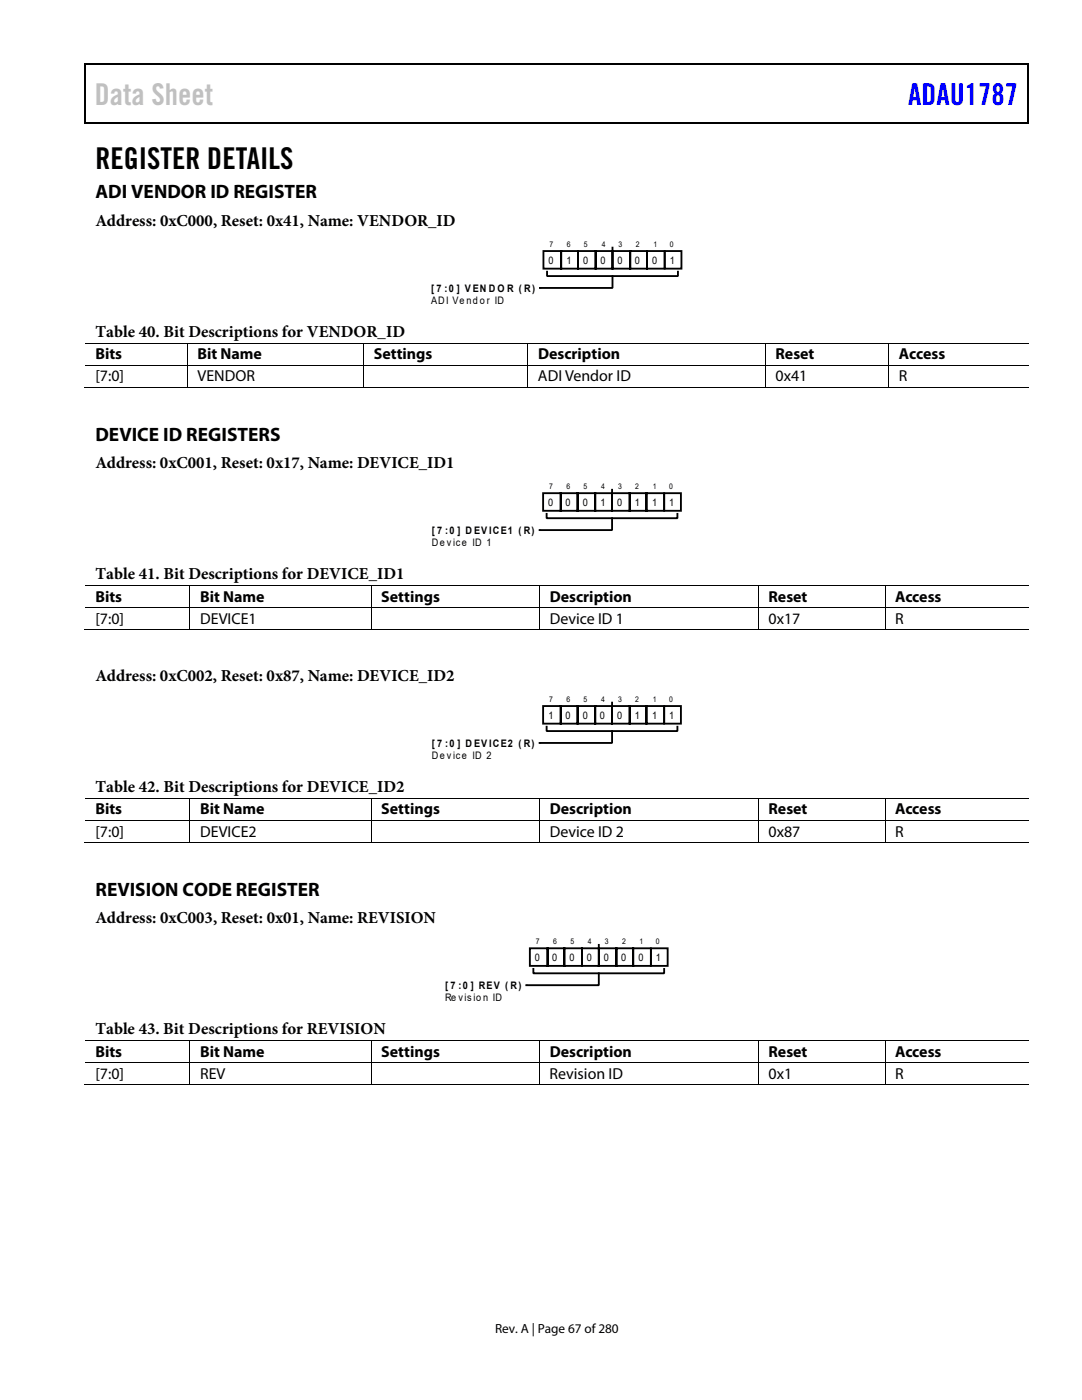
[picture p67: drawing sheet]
<svg xmlns="http://www.w3.org/2000/svg" width="216mm" height="279mm" viewBox="0 0 216 279" stroke-linecap="round" stroke-linejoin="round" font-family="sans-serif">
<defs><g id="words">
<text font-size="6" fill="#c0c0c0" x="18.9" y="21">Data Sheet</text>
<text font-size="6" fill="#00f" x="181.2" y="21">ADAU1787</text>
<text font-size="6" x="19" y="33.6">REGISTER DETAILS</text>
<g font-size="3.9">
<text x="19" y="39.6">ADI VENDOR ID REGISTER</text>
<text x="19" y="87.9">DEVICE ID REGISTERS</text>
<text x="19" y="178.7">REVISION CODE REGISTER</text>
</g>
<g font-size="3.3">
<text x="19" y="45">Address: 0xC000, Reset: 0x41, Name: VENDOR_ID</text>
<text x="19" y="67.2">Table 40. Bit Descriptions for VENDOR_ID</text>
<text x="19" y="93.4">Address: 0xC001, Reset: 0x17, Name: DEVICE_ID1</text>
<text x="19" y="115.6">Table 41. Bit Descriptions for DEVICE_ID1</text>
<text x="19" y="135.8">Address: 0xC002, Reset: 0x87, Name: DEVICE_ID2</text>
<text x="19" y="158.1">Table 42. Bit Descriptions for DEVICE_ID2</text>
<text x="19" y="184.2">Address: 0xC003, Reset: 0x01, Name: REVISION</text>
<text x="19" y="206.4">Table 43. Bit Descriptions for REVISION</text>
</g>
<g font-size="3.2">
<text x="19" y="71.7">Bits</text>
<text x="39.4" y="71.7">Bit Name</text>
<text x="74.6" y="71.7">Settings</text>
<text x="107.4" y="71.7">Description</text>
<text x="154.7" y="71.7">Reset</text>
<text x="179.4" y="71.7">Access</text>
<text x="19" y="76.1">[7:0]</text>
<text x="39.4" y="76.1">VENDOR</text>
<text x="107.3" y="76.1">ADI Vendor ID</text>
<text x="154.7" y="76.1">0x41</text>
<text x="179.4" y="76.1">R</text>
<text x="19" y="120.1">Bits</text>
<text x="19" y="124.5">[7:0]</text>
<text x="39.9" y="120.1">Bit Name</text>
<text x="39.9" y="124.5">DEVICE1</text>
<text x="76.1" y="120.1">Settings</text>
<text x="109.7" y="124.5">Device ID 1</text>
<text x="109.7" y="120.1">Description</text>
<text x="153.4" y="120.1">Reset</text>
<text x="153.4" y="124.5">0x17</text>
<text x="178.6" y="120.1">Access</text>
<text x="178.6" y="124.5">R</text>
<text x="19" y="162.5">Bits</text>
<text x="19" y="166.9">[7:0]</text>
<text x="39.9" y="162.5">Bit Name</text>
<text x="39.9" y="166.9">DEVICE2</text>
<text x="76.1" y="162.5">Settings</text>
<text x="109.7" y="166.9">Device ID 2</text>
<text x="109.7" y="162.5">Description</text>
<text x="153.4" y="162.5">Reset</text>
<text x="153.4" y="166.9">0x87</text>
<text x="178.6" y="162.5">Access</text>
<text x="178.6" y="166.9">R</text>
<text x="19" y="210.9">Bits</text>
<text x="19" y="215.3">[7:0]</text>
<text x="39.9" y="215.3">REV</text>
<text x="39.9" y="210.9">Bit Name</text>
<text x="76.1" y="210.9">Settings</text>
<text x="109.7" y="215.3">Revision ID</text>
<text x="109.7" y="210.9">Description</text>
<text x="153.4" y="210.9">Reset</text>
<text x="153.4" y="215.3">0x1</text>
<text x="178.6" y="210.9">Access</text>
<text x="178.6" y="215.3">R</text>
</g>
<text font-size="2.6" x="98.8" y="266">Rev. A | Page 67 of 280</text>
<g font-size="2.1">
<text x="109.5" y="52.6">0</text>
<text x="113" y="52.6">1</text>
<text x="116.4" y="52.6">0</text>
<text x="119.8" y="52.6">0</text>
<text x="123.2" y="52.6">0</text>
<text x="126.7" y="52.6">0</text>
<text x="130.1" y="52.6">0</text>
<text x="133.6" y="52.6">1</text>
<text x="86" y="58.3">[ 7 :0 ] V EN D O R ( R)</text>
<text x="86" y="60.7">ADI Ve nd o r ID</text>
<text x="109.4" y="100.9">0</text>
<text x="112.8" y="100.9">0</text>
<text x="116.3" y="100.9">0</text>
<text x="119.8" y="100.9">1</text>
<text x="123.1" y="100.9">0</text>
<text x="126.7" y="100.9">1</text>
<text x="130.1" y="100.9">1</text>
<text x="133.5" y="100.9">1</text>
<text x="86.2" y="106.6">[ 7 :0 ] D EV ICE1 ( R)</text>
<text x="86.2" y="109">De vice ID 1</text>
<text x="109.5" y="143.4">1</text>
<text x="112.8" y="143.4">0</text>
<text x="116.3" y="143.4">0</text>
<text x="119.7" y="143.4">0</text>
<text x="123.1" y="143.4">0</text>
<text x="126.7" y="143.4">1</text>
<text x="130.1" y="143.4">1</text>
<text x="133.5" y="143.4">1</text>
<text x="86.2" y="149.1">[ 7 :0 ] D EV ICE2 ( R)</text>
<text x="86.2" y="151.5">De vice ID 2</text>
<text x="106.7" y="191.7">0</text>
<text x="110.2" y="191.7">0</text>
<text x="113.6" y="191.7">0</text>
<text x="117.1" y="191.7">0</text>
<text x="120.5" y="191.7">0</text>
<text x="123.9" y="191.7">0</text>
<text x="127.4" y="191.7">0</text>
<text x="130.9" y="191.7">1</text>
<text x="88.8" y="197.4">[ 7 :0 ] REV ( R)</text>
<text x="88.8" y="199.9">Re visio n ID</text>
</g>
<g font-size="1.6">
<text x="109.6" y="49.2">7</text>
<text x="113.1" y="49.2">6</text>
<text x="116.5" y="49.2">5</text>
<text x="120.1" y="49.2">4</text>
<text x="123.4" y="49.2">3</text>
<text x="126.9" y="49.2">2</text>
<text x="130.4" y="49.2">1</text>
<text x="133.6" y="49.2">0</text>
<text x="109.6" y="97.6">7</text>
<text x="113" y="97.6">6</text>
<text x="116.4" y="97.6">5</text>
<text x="120" y="97.6">4</text>
<text x="123.3" y="97.6">3</text>
<text x="126.8" y="97.6">2</text>
<text x="130.3" y="97.6">1</text>
<text x="133.5" y="97.6">0</text>
<text x="109.6" y="140">7</text>
<text x="113" y="140">6</text>
<text x="116.4" y="140">5</text>
<text x="120" y="140">4</text>
<text x="123.3" y="140">3</text>
<text x="126.8" y="140">2</text>
<text x="130.3" y="140">1</text>
<text x="133.5" y="140">0</text>
<text x="106.9" y="188.4">7</text>
<text x="110.4" y="188.4">6</text>
<text x="113.8" y="188.4">5</text>
<text x="117.3" y="188.4">4</text>
<text x="120.7" y="188.4">3</text>
<text x="124.1" y="188.4">2</text>
<text x="127.6" y="188.4">1</text>
<text x="130.9" y="188.4">0</text>
</g>
</g></defs>
<path d="M16.9 12.7h.2v1h-.2zM205.1 12.7h.2v1h-.2zM205.1 12.7h.2v.3h-.2zM82.3 24.4h.2v.3h-.2zM205.1 24.4h.2v.3h-.2z" fill="#000"/>
<path d="M16.9 12.8h188.2M17 13.7v11M205.2 13.7v11M205.1 24.5h-188.2" fill="none" stroke="#000" stroke-width=".25"/>
<g fill="none" stroke="#000" stroke-width=".37">
<path d="M108.4 50.1h3.6v3.5h-3.6zM109.2 54.2v.9h26.1v-.9M112 50.1h3.3v3.5h-3.3zM115.3 50.1h3.6v3.5h-3.6zM118.9 50.1h3.3v3.5h-3.3zM122.2 50.1h3.6v3.5h-3.6zM122.2 55.1v2.4h-14.5M122.2 49.4v.7M125.8 50.1h3.3v3.5h-3.3zM129.1 50.1h3.5v3.5h-3.5zM132.6 50.1h3.4v3.5h-3.4zM108.4 98.4h3.5v3.5h-3.5z"/>
<path d="M111.9 98.4h3.4v3.5h-3.4zM115.3 98.4h3.5v3.5h-3.5zM118.8 98.4h3.3v3.5h-3.3zM122.1 98.4h3.5v3.5h-3.5zM122.1 97.7v.7M125.6 98.4h3.4v3.5h-3.4zM129 98.4h3.5v3.5h-3.5zM132.5 98.4h3.4v3.5h-3.4zM109.1 102.6v.8h26.1v-.8M122.1 103.4v2.4h-14.4M108.4 140.9h3.5v3.5h-3.5zM109.1 145v.9h26.1v-.9"/>
<path d="M111.9 140.9h3.4v3.5h-3.4zM115.3 140.9h3.5v3.5h-3.5zM118.8 140.9h3.3v3.5h-3.3zM122.1 140.9h3.5v3.5h-3.5zM122.1 145.9v2.4h-14.4M122.1 140.2v.7M125.6 140.9h3.4v3.5h-3.4zM129 140.9h3.5v3.5h-3.5zM132.5 140.9h3.4v3.5h-3.4zM105.7 189.3h3.6v3.5h-3.6zM106.4 193.4v.8h26.1v-.8M109.3 189.3h3.3v3.5h-3.3z"/>
<path d="M112.6 189.3h3.5v3.5h-3.5zM116.1 189.3h3.4v3.5h-3.4zM119.5 189.3h3.5v3.5h-3.5zM119.5 194.2v2.4h-14.5M119.5 188.6v.7M123 189.3h3.3v3.5h-3.3zM126.3 189.3h3.6v3.5h-3.6zM129.9 189.3h3.3v3.5h-3.3z"/>
</g>
<g fill="none" stroke="#000" stroke-width=".2">
<path d="M107.7 57.5h.1M16.8 77.3h20.5M17 68.5h188.2M17 72.9h188.2M37.4 68.5v4.4M37.4 73v4.3M37.4 77.3h35.1M72.6 68.5v4.4M72.6 73v4.3h32.7v-4.3M105.3 68.5v4.4M152.7 68.5v4.4M152.7 73v4.3h-47.3"/>
<path d="M152.8 77.3h24.5M177.3 68.5v4.4M177.3 73v4.3M177.4 77.3h27.8M17 116.8h188.2M37.9 116.9v4.3M74 116.9v4.3M107.7 105.8h.1M107.7 116.9v4.3M151.3 116.9v4.3M176.6 116.9v4.3M16.8 125.6h21.1"/>
<path d="M17 121.3h188.2M37.9 121.3v4.4M38 125.6h36M74 121.3v4.4M74.1 125.6h33.5M107.7 121.3v4.4M107.7 125.6h43.6M151.3 121.3v4.4M151.4 125.6h25.2M176.6 121.3v4.4M176.6 125.6h28.6M17 159.3h188.2"/>
<path d="M37.9 159.3v4.4M74 159.3v4.4M107.7 148.3h.1M107.7 159.3v4.4M151.3 159.3v4.4M176.6 159.3v4.4M16.8 168.1h21.1M17 163.7h188.2M37.9 163.8v4.4M38 168.1h36M74 163.8v4.4M74.1 168.1h33.5"/>
<path d="M107.7 163.8v4.4M107.7 168.1h43.6M151.3 163.8v4.4M151.4 168.1h25.2M176.6 163.8v4.4M176.6 168.1h28.6M105 196.6h.1M16.8 216.5h21.1M17 207.6h188.2M17 212.1h188.2M37.9 207.7v4.3M37.9 212.1v4.4"/>
<path d="M38 216.5h36M74 207.7v4.3M74 212.1v4.4M74.1 216.5h33.5M107.7 207.7v4.3M107.7 212.1v4.4M107.7 216.5h43.6M151.3 207.7v4.3M151.3 212.1v4.4M151.4 216.5h25.2M176.6 207.7v4.3M176.6 212.1v4.4"/>
<path d="M176.6 216.5h28.6"/>
</g>
<use href="#words"/>
</svg>
